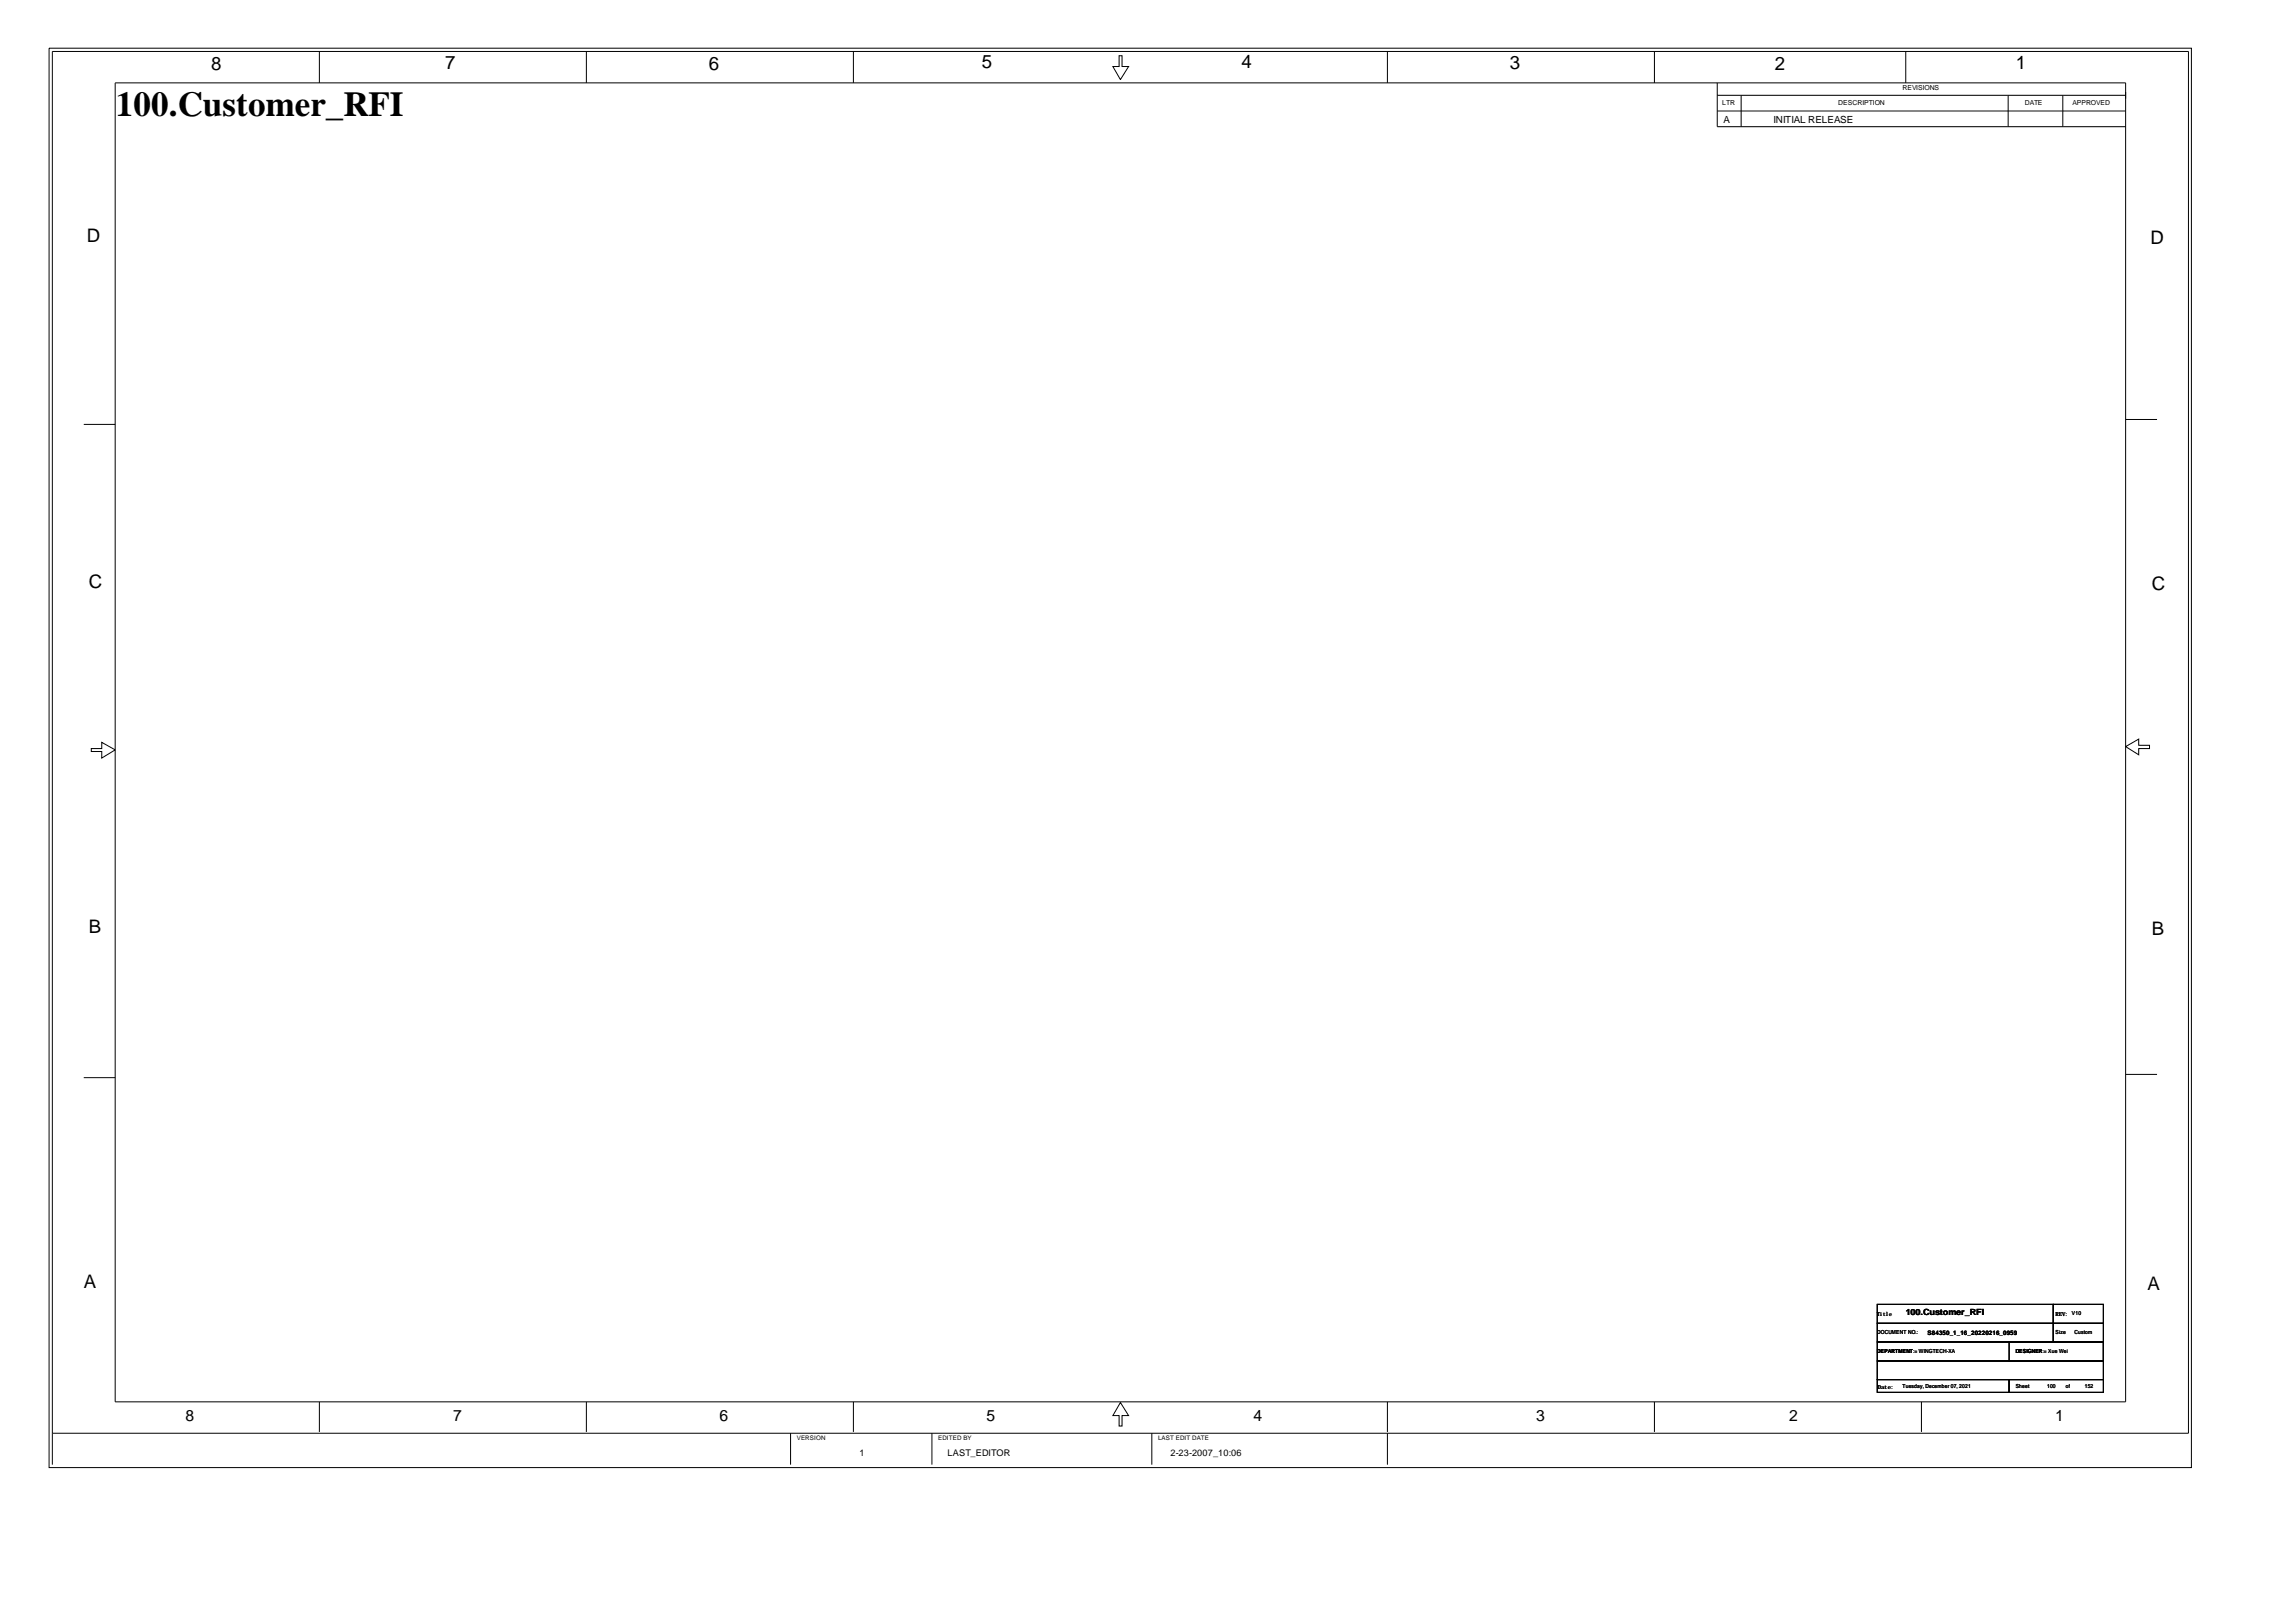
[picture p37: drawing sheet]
<svg xmlns="http://www.w3.org/2000/svg" width="297mm" height="210mm" viewBox="0 0 297 210" stroke-linecap="round" stroke-linejoin="round" font-family="sans-serif">
<defs><g id="words">
<text font-size="4.5" x="15" y="15">100.Customer_RFI</text>
<g font-size="2.4">
<text x="27.3" y="9.1">8</text>
<text x="57.6" y="9">7</text>
<text x="91.7" y="9.1">6</text>
<text x="127" y="8.9">5</text>
<text x="160.6" y="8.9">4</text>
<text x="195.3" y="9">3</text>
<text x="229.6" y="9.1">2</text>
<text x="260.8" y="9">1</text>
<text x="11.2" y="31.3">D</text>
<text x="278.2" y="31.6">D</text>
<text x="11.5" y="76">C</text>
<text x="278.4" y="76.3">C</text>
<text x="11.5" y="120.7">B</text>
<text x="278.4" y="121">B</text>
<text x="10.8" y="166.7">A</text>
<text x="277.8" y="166.9">A</text>
</g>
<g font-size="2">
<text x="24" y="183.9">8</text>
<text x="58.6" y="183.9">7</text>
<text x="93.1" y="183.9">6</text>
<text x="127.6" y="183.9">5</text>
<text x="162.2" y="183.9">4</text>
<text x="198.8" y="183.9">3</text>
<text x="231.5" y="183.9">2</text>
<text x="265.9" y="183.9">1</text>
</g>
<g font-size="1.3">
<text x="223" y="16">A</text>
<text x="229.4" y="16">INITIAL RELEASE</text>
</g>
<g font-size="1.2">
<text x="111.2" y="188.4">1</text>
<text x="122.6" y="188.4">LAST_EDITOR</text>
<text x="151.4" y="188.4">2-23-2007_10:06</text>
</g>
<text font-size="1.1" x="246.5" y="170.2">100.Customer_RFI</text>
<g font-size=".9">
<text x="246.1" y="11.6">REVISIONS</text>
<text x="222.8" y="13.6">LTR</text>
<text x="237.8" y="13.6">DESCRIPTION</text>
<text x="262" y="13.6">DATE</text>
<text x="268.1" y="13.6">APPROVED</text>
</g>
<g font-size=".8">
<text x="249.4" y="172.8">S84350_1_16_20220216_0959</text>
<text x="103.1" y="186.4">VERSION</text>
<text x="121.4" y="186.4">EDITED BY</text>
<text x="149.8" y="186.4">LAST EDIT DATE</text>
</g>
<g font-size=".7">
<text x="242.9" y="170.3">Title</text>
<text x="242.9" y="172.7">DOCUMENT NO.:</text>
<text x="265.9" y="172.7">Size</text>
<text x="265.9" y="170.3">REV: V10</text>
<text x="268.4" y="172.7">Custom</text>
<text x="242.9" y="175.1">DEPARTMENT:= WINGTECH-XA</text>
<text x="242.9" y="175.1">DEPARTMENT</text>
<text x="243" y="179.7">Date:</text>
<text x="246.1" y="179.6">Tuesday, December 07, 2021</text>
<text x="260.8" y="175.1">DESIGNER:= Xue Wei</text>
<text x="260.8" y="175.1">DESIGNER</text>
<text x="260.8" y="179.7">Sheet</text>
<text x="264.8" y="179.7">100</text>
<text x="267.3" y="179.7">of</text>
<text x="269.7" y="179.7">152</text>
</g>
</g></defs>
<g fill="none" stroke="#000" stroke-width=".13">
<path d="M6.3 6.2h277.2v183.7h-277.2zM14.9 10.7h260.1v170.7h-260.1zM41.3 6.7v4M75.9 6.7v4M110.4 6.7v4M144.8 7.2h.4v1.4h.8l-1.1 1.7-.9-1.7h.8zM179.5 6.7v4M214 6.7v4M222.2 10.7v5.7h52.8M222.2 14.4h52.8M222.2 12.3h52.8M225.3 12.3v4.1"/>
<path d="M246.5 6.7v4M259.8 12.3v4.1M266.9 12.3v4.1M10.8 54.9h4.1M275 54.3h4.1M11.8 96.9h1.4v-.8l1.7 .9-1.7 1.1v-.8h-1.4zM275 96.6l1.7-1v.8h1.4v.5h-1.4v.8zM10.8 139.5h4.1M275 139h4.1M242.9 178.5h17v1.7h-17zM242.9 176.1h29.2v2.4h-29.2zM242.9 173.7h29.2v2.4h-29.2z"/>
<path d="M242.9 168.8h22.7v2.5h-22.7zM242.9 171.3h22.7v2.4h-22.7zM259.9 178.5h12.2v1.7h-12.2zM259.9 173.7h12.2v2.4h-12.2zM265.6 168.8h6.5v2.5h-6.5zM265.6 171.3h6.5v2.4h-6.5zM6.8 185.5h276.3v-178.8h-276.3v182.8M41.3 181.4v3.9M75.9 181.4v3.9M102.3 185.5v4M110.4 181.4v3.9M120.6 185.5v4"/>
<path d="M144.9 181.5l1.1 1.7h-.8v1.3h-.4v-1.3h-.8zM149 185.5v4M179.5 181.4v3.9M179.5 185.5v4M214 181.4v3.9M248.6 181.4v3.9"/>
</g>
<use href="#words"/>
</svg>
